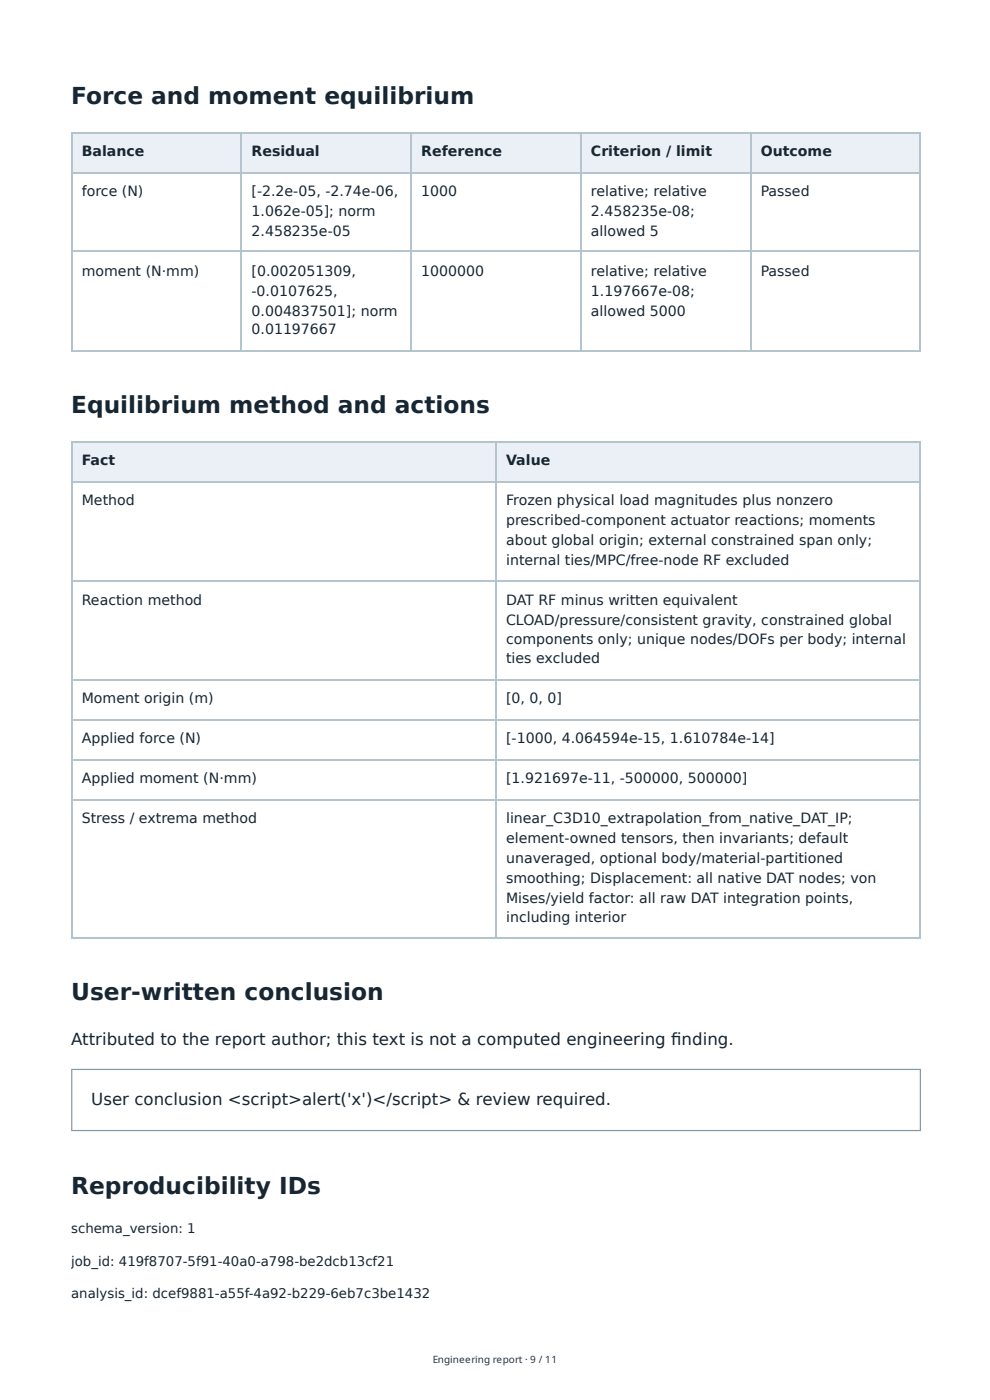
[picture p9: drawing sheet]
<svg xmlns="http://www.w3.org/2000/svg" width="210mm" height="297mm" viewBox="0 0 210 297" stroke-linecap="round" stroke-linejoin="round" font-family="sans-serif">
<defs><g id="words">
<g font-size="4.9" fill="#172633">
<text x="15.1" y="22">Force and moment equilibrium</text>
<text x="15.1" y="87.6">Equilibrium method and actions</text>
<text x="15.1" y="212.2">User-written conclusion</text>
<text x="15.1" y="253.2">Reproducibility IDs</text>
</g>
<g font-size="3.5" fill="#172633">
<text x="15.1" y="221.7">Attributed to the report author; this text is not a computed engineering fi nding.</text>
<text x="19.3" y="234.4">User conclusion &lt;script&gt;alert('x')&lt;/script&gt; &amp; review required.</text>
</g>
<g font-size="3" fill="#172633">
<text x="17.3" y="33.1">Balance</text>
<text x="53.3" y="33.1">Residual</text>
<text x="89.3" y="33.1">Reference</text>
<text x="125.3" y="33.1">Criterion / limit</text>
<text x="161.3" y="33.1">Outcome</text>
<text x="17.3" y="41.5">force (N)</text>
<text x="53.3" y="41.5">[-2.2e-05, -2.74e-06,</text>
<text x="89.3" y="41.5">1000</text>
<text x="125.3" y="41.5">relative; relative</text>
<text x="161.3" y="41.5">Passed</text>
<text x="53.3" y="45.8">1.062e-05]; norm</text>
<text x="125.3" y="45.8">2.458235e-08;</text>
<text x="53.3" y="50">2.458235e-05</text>
<text x="125.3" y="50">allowed 5</text>
<text x="17.3" y="58.5">moment (N·mm)</text>
<text x="53.3" y="58.5">[0.002051309,</text>
<text x="89.3" y="58.5">1000000</text>
<text x="125.3" y="58.5">relative; relative</text>
<text x="161.3" y="58.5">Passed</text>
<text x="53.3" y="62.7">-0.0107625,</text>
<text x="125.3" y="62.7">1.197667e-08;</text>
<text x="53.3" y="66.9">0.004837501]; norm</text>
<text x="53.3" y="70.9">0.01197667</text>
<text x="125.3" y="66.9">allowed 5000</text>
<text x="17.3" y="98.7">Fact</text>
<text x="107.3" y="98.7">Value</text>
<text x="17.3" y="107.2">Method</text>
<text x="107.3" y="107.2">Frozen physical load magnitudes plus nonzero</text>
<text x="107.3" y="111.4">prescribed-component actuator reactions; moments</text>
<text x="107.3" y="115.6">about global origin; external constrained span only;</text>
<text x="107.3" y="119.9">internal ties/MPC/free-node RF excluded</text>
<text x="17.3" y="128.3">Reaction method</text>
<text x="107.3" y="128.3">DAT RF minus written equivalent</text>
<text x="107.3" y="132.6">CLOAD/pressure/consistent gravity, constrained global</text>
<text x="107.3" y="136.5">components only; unique nodes/DOFs per body; internal</text>
<text x="107.3" y="140.8">ties excluded</text>
<text x="17.3" y="149.2">Moment origin (m)</text>
<text x="107.3" y="149.2">[0, 0, 0]</text>
<text x="17.3" y="157.7">Applied force (N)</text>
<text x="107.3" y="157.7">[-1000, 4.064594e-15, 1.610784e-14]</text>
<text x="17.3" y="166.2">Applied moment (N·mm)</text>
<text x="107.3" y="166.2">[1.921697e-11, -500000, 500000]</text>
<text x="17.3" y="174.6">Stress / extrema method</text>
<text x="107.3" y="174.6">linear_C3D10_extrapolation_from_native_DAT_IP;</text>
<text x="107.3" y="178.9">element-owned tensors, then invariants; default</text>
<text x="107.3" y="183.1">unaveraged, optional body/material-partitioned</text>
<text x="107.3" y="187.3">smoothing; Displacement: all native DAT nodes; von</text>
<text x="107.3" y="191.6">Mises/yield factor: all raw DAT integration points,</text>
<text x="107.3" y="195.5">including interior</text>
</g>
<g font-size="2.8" fill="#172633">
<text x="15.1" y="261.7">schema_version: 1</text>
<text x="15.1" y="268.6">j</text>
<text x="15.9" y="268.6">ob_id: 419f8707-5f91-40a0-a798-be2dcb13cf21</text>
<text x="15.1" y="275.4">analysis_id: dcef9881-a55f-4a92-b229-6eb7c3be1432</text>
</g>
<text font-size="2.1" fill="#333" x="91.8" y="289.2">Engineering report · 9 / 11</text>
</g></defs>
<g fill="#eaf0f5">
<path d="M15.3 28h36v8.5h-36z"/>
<path d="M51.3 28h36v8.5h-36z"/>
<path d="M87.3 28h36v8.5h-36z"/>
<path d="M123.3 28h36v8.5h-36z"/>
<path d="M159.3 28h35.8v8.5h-35.8z"/>
</g>
<path d="M15.1 28.2h180M15.1 36.6h180M15.2 28v46.6M51.2 28v46.6M87.2 28v46.6M123.2 28v46.6M159.1 28v46.6M15.1 53.3h180M15.1 74.5h180" fill="none" stroke="#b5c3cd" stroke-width=".26"/>
<path d="M195.1 28v46.6" fill="none" stroke="#b5c3cd" stroke-width=".21"/>
<g fill="#eaf0f5">
<path d="M15.3 93.7h90v8.4h-90z"/>
<path d="M105.3 93.7h89.8v8.4h-89.8z"/>
</g>
<path d="M15.1 93.8h180M15.2 93.7v105.5M105.2 93.7v105.5M15.1 102.3h180M15.1 123.2h180M15.1 144.3h180M15.1 152.8h180M15.1 161.3h180M15.1 169.7h180M15.1 199.1h180" fill="none" stroke="#b5c3cd" stroke-width=".26"/>
<path d="M195.1 93.7v105.5" fill="none" stroke="#b5c3cd" stroke-width=".21"/>
<path d="M15.2 226.9h179.9v12.9h-179.9z" fill="none" stroke="#8499aa" stroke-width=".26"/>
<use href="#words"/>
</svg>
